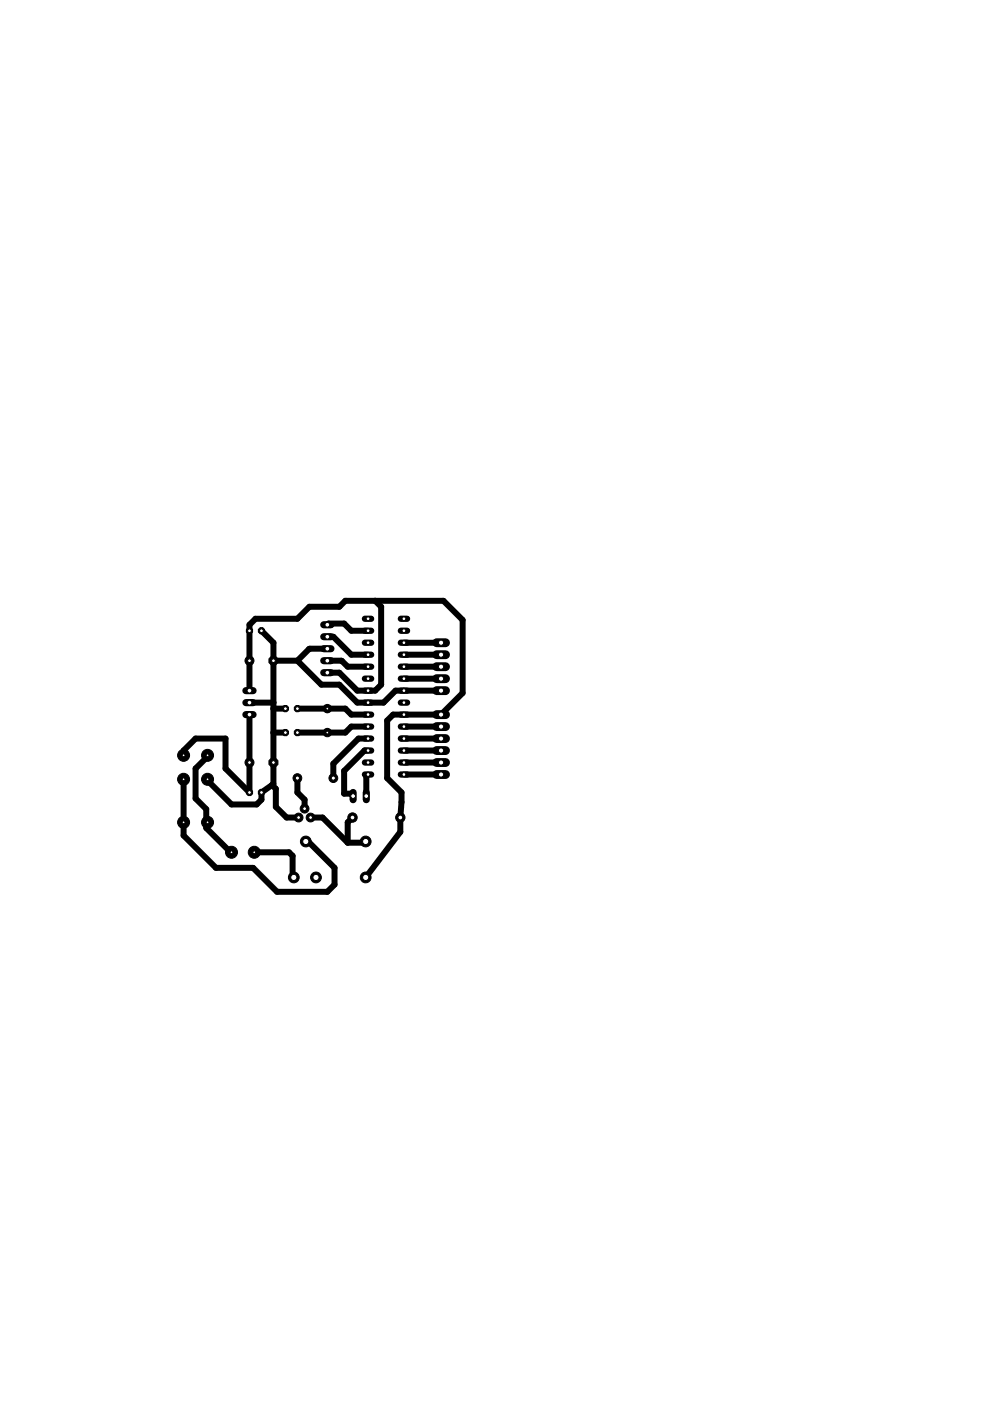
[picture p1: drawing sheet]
<svg xmlns="http://www.w3.org/2000/svg" width="210mm" height="297mm" viewBox="0 0 210 297" stroke-linecap="round" stroke-linejoin="round" font-family="sans-serif">
<g fill="#000" stroke="#000" stroke-width="1.3">
<path d="M52.9 133.7v6.4zM52.9 132.5v1.2zM54.2 131.2l-1.3 1.3zM55.4 133.7l2.6 2.6zM54.2 131.2h8.9zM65.6 128.7l-2.5 2.5zM65.7 137.5h3.7zM69.4 132.5l.3-.3zM69.4 135h1.3zM65.6 128.7h6.3zM69.7 132.2h3.3zM73.2 127.4l-1.3 1.3z"/>
<path d="M70.7 135l3.8 3.8zM73 132.2l1.5 1.5zM74.5 138.8h3.5zM74.5 133.7h3.5zM79.5 127.4l1.3 1.3zM73.2 127.4h6.3zM80.8 128.7v16.5zM85.6 138.8h7.9zM85.6 136.3h7.9zM79.5 127.4h14.5zM94 127.4l4.1 4zM38.9 159.1v1z"/>
<path d="M41.5 156.6l-2.6 2.5zM41.5 156.6h6.3zM47.8 156.6v6.3zM52.9 140.1v6.3zM58 150.2v5.1zM58 149v1.2zM58 140.1v8.9zM58 136.3v3.8zM58 150.2h2.5zM52.9 149h5.1zM58 155.3h2.5zM58 140.1h5.1z"/>
<path d="M63.1 150.2h6.3zM63.1 155.3h6.2zM63.1 140.1l5 5.1zM63.1 140.1l2.4-2.5zM68.1 145.2h3.8zM69.3 155.3l.1-.1zM69.4 150.2h.1zM69.4 155.3h3.8zM69.4 155.2v.1zM69.4 140.1h2.9zM69.5 150.2l-.1 .2zM71.9 145.2l3.9 3.8z"/>
<path d="M69.4 142.6h2.5zM72.5 140.2l1.2 1.2zM69.5 150.2h3.7zM73.2 155.3l1.3-1.2zM73.7 141.4h4.3zM73.2 150.2l1.3 1.3zM74.5 154.1h3.5zM75.8 149h2.2zM71.9 142.6l3.9 3.8zM76 156.6h2zM77.3 159.1h.7zM74.5 151.5h3.5z"/>
<path d="M78 149h3.3zM75.8 146.4h2.2zM78 146.4h1.5zM80.8 145.2l-1.3 1.2zM81.3 149l2.6-2.6zM82.1 152.8l1.3-1.3zM83.4 151.5h2.2zM83.9 146.4h1.7zM85.6 146.4h7.9zM85.6 151.5h7.9zM85.6 143.9h7.9zM85.6 141.4h7.9z"/>
<path d="M85.6 159.1h7.9zM85.1 156.6h8.4zM85.6 154.1h7.9zM98.1 146.9l-4.6 4.6zM98.1 131.4v15.5zM38.9 160.1v.3zM38.7 174.3h.2zM38.9 165.5v8.8zM38.9 174.3v2.8zM41.5 162.9v6.4zM41.5 162.9l2.5-2.5zM43.7 171.6v2.7z"/>
<path d="M41.5 169.3l2.2 2.3zM43.7 174.3v1.3zM44 165.5l5.1 5.1zM47.8 162.9l5.1 5.1zM49.1 170.6h5.3zM52.9 151.5v10.2zM52.9 161.7v6.3zM54.4 170.6l1-1.1zM55.4 168v1.5zM55.4 168l2.3-1.6zM57.7 166.4l.3-.2zM58 161.7v4.5z"/>
<path d="M58 155.3v6.4zM58.5 171.1l2.3 2.2zM58.5 167.2v3.9zM57.7 166.4l.8 .8zM60.8 173.3h2.5zM63.1 165v3zM63.1 168l1.5 1.5zM64.6 169.5v1.9zM64.8 178.4h.5zM65.8 173.3h2.6zM68.4 173.3l5.3 5.4zM76 156.6l-5.3 5.3z"/>
<path d="M70.7 161.9v3.1zM73 163.4l4.3-4.3zM73 163.4v4.9zM73 168.3h1.4zM73.7 178.7h3.6zM73.7 174.3v4.4zM73.7 174.3l1-1zM74.4 168.3l.5 .5zM77.3 178.7l.2-.3zM77.7 164.6v4.2zM77.7 164.6l.3-.4zM82.1 152.8v12.2z"/>
<path d="M84.9 173.3v3.1zM85.1 170.1l-.2 3.2zM82.1 165l3 3zM85.1 168v2.1zM85.6 161.7h7.9zM85.6 164.2h7.9zM38.9 177.1l6.9 6.9zM45.8 184h7.9zM43.7 175.6l5.2 5.1zM53.7 184l5 5.1zM58.7 189.1h10.7zM53.9 180.7h7.4z"/>
<path d="M61.3 180.7l.7 .8zM62 181.5v4.3zM62 185.8l.3 .2zM69.4 189.1l1.5-1.5zM65.3 178.4l5.6 5.6zM70.9 184v3.6zM84.9 176.4l-7.4 9.6z"/>
</g>
<path d="M65.7 137.5l-.2 .1M72.3 140.1l.2 .1" fill="none" stroke="#000" stroke-width="1.3"/>
<path d="M52.1 151.5h1.6z" fill="#000" stroke="#000" stroke-width="1.5"/>
<circle cx="52.9" cy="151.5" r=".51" fill="#fff" stroke="#000" stroke-width=".21"/>
<path d="M52.1 149h1.6z" fill="#000" stroke="#000" stroke-width="1.5"/>
<circle cx="52.9" cy="149" r=".51" fill="#fff" stroke="#000" stroke-width=".21"/>
<path d="M52.1 146.4h1.6z" fill="#000" stroke="#000" stroke-width="1.5"/>
<circle cx="52.9" cy="146.4" r=".51" fill="#fff" stroke="#000" stroke-width=".21"/>
<circle cx="69.4" cy="155.2" r=".66" fill="#000" stroke="#000" stroke-width=".21"/>
<circle cx="69.4" cy="155.2" r=".4" fill="#fff" stroke="#000" stroke-width=".21"/>
<circle cx="69.4" cy="150.4" r=".66" fill="#000" stroke="#000" stroke-width=".21"/>
<circle cx="69.4" cy="150.4" r=".4" fill="#fff" stroke="#000" stroke-width=".21"/>
<circle cx="38.9" cy="160.4" r=".76" fill="#000" stroke="#000" stroke-width=".21"/>
<circle cx="38.9" cy="160.4" r=".51" fill="#fff" stroke="#000" stroke-width=".21"/>
<circle cx="44" cy="160.4" r=".83" fill="#000" stroke="#000" stroke-width=".21"/>
<circle cx="44" cy="160.4" r=".51" fill="#fff" stroke="#000" stroke-width=".21"/>
<circle cx="44" cy="165.5" r=".83" fill="#000" stroke="#000" stroke-width=".21"/>
<circle cx="44" cy="165.5" r=".51" fill="#fff" stroke="#000" stroke-width=".21"/>
<circle cx="38.9" cy="165.5" r=".83" fill="#000" stroke="#000" stroke-width=".21"/>
<circle cx="38.9" cy="165.5" r=".51" fill="#fff" stroke="#000" stroke-width=".21"/>
<circle cx="60.5" cy="150.2" r=".71" fill="#000" stroke="#000" stroke-width=".21"/>
<circle cx="60.5" cy="150.2" r=".4" fill="#fff" stroke="#000" stroke-width=".21"/>
<circle cx="63.1" cy="150.2" r=".71" fill="#000" stroke="#000" stroke-width=".21"/>
<circle cx="63.1" cy="150.2" r=".4" fill="#fff" stroke="#000" stroke-width=".21"/>
<circle cx="60.5" cy="155.3" r=".71" fill="#000" stroke="#000" stroke-width=".21"/>
<circle cx="60.5" cy="155.3" r=".4" fill="#fff" stroke="#000" stroke-width=".21"/>
<circle cx="63.1" cy="155.3" r=".71" fill="#000" stroke="#000" stroke-width=".21"/>
<circle cx="63.1" cy="155.3" r=".4" fill="#fff" stroke="#000" stroke-width=".21"/>
<path d="M68.6 142.6h1.6z" fill="#000" stroke="#000" stroke-width="1.5"/>
<circle cx="69.4" cy="142.6" r=".51" fill="#fff" stroke="#000" stroke-width=".21"/>
<path d="M68.6 140.1h1.6z" fill="#000" stroke="#000" stroke-width="1.5"/>
<circle cx="69.4" cy="140.1" r=".51" fill="#fff" stroke="#000" stroke-width=".21"/>
<path d="M68.6 137.5h1.6z" fill="#000" stroke="#000" stroke-width="1.5"/>
<circle cx="69.4" cy="137.5" r=".51" fill="#fff" stroke="#000" stroke-width=".21"/>
<path d="M68.6 135h1.6z" fill="#000" stroke="#000" stroke-width="1.5"/>
<circle cx="69.4" cy="135" r=".51" fill="#fff" stroke="#000" stroke-width=".21"/>
<path d="M68.6 132.5h1.6z" fill="#000" stroke="#000" stroke-width="1.5"/>
<circle cx="69.4" cy="132.5" r=".51" fill="#fff" stroke="#000" stroke-width=".21"/>
<path d="M77.4 131.2h1.3z" fill="#000" stroke="#000" stroke-width="1.3"/>
<circle cx="78" cy="131.2" r=".4" fill="#fff" stroke="#000" stroke-width=".21"/>
<path d="M77.4 133.7h1.3z" fill="#000" stroke="#000" stroke-width="1.3"/>
<circle cx="78" cy="133.7" r=".4" fill="#fff" stroke="#000" stroke-width=".21"/>
<path d="M77.4 146.4h1.3z" fill="#000" stroke="#000" stroke-width="1.3"/>
<circle cx="78" cy="146.4" r=".4" fill="#fff" stroke="#000" stroke-width=".21"/>
<path d="M77.4 149h1.3z" fill="#000" stroke="#000" stroke-width="1.3"/>
<circle cx="78" cy="149" r=".4" fill="#fff" stroke="#000" stroke-width=".21"/>
<path d="M77.4 136.3h1.3z" fill="#000" stroke="#000" stroke-width="1.3"/>
<circle cx="78" cy="136.3" r=".4" fill="#fff" stroke="#000" stroke-width=".21"/>
<path d="M77.4 138.8h1.3z" fill="#000" stroke="#000" stroke-width="1.3"/>
<circle cx="78" cy="138.8" r=".4" fill="#fff" stroke="#000" stroke-width=".21"/>
<path d="M77.4 143.9h1.3z" fill="#000" stroke="#000" stroke-width="1.3"/>
<circle cx="78" cy="143.9" r=".4" fill="#fff" stroke="#000" stroke-width=".21"/>
<path d="M77.4 141.4h1.3z" fill="#000" stroke="#000" stroke-width="1.3"/>
<circle cx="78" cy="141.4" r=".4" fill="#fff" stroke="#000" stroke-width=".21"/>
<path d="M77.4 151.5h1.3z" fill="#000" stroke="#000" stroke-width="1.3"/>
<circle cx="78" cy="151.5" r=".4" fill="#fff" stroke="#000" stroke-width=".21"/>
<path d="M77.4 154.1h1.3z" fill="#000" stroke="#000" stroke-width="1.3"/>
<circle cx="78" cy="154.1" r=".4" fill="#fff" stroke="#000" stroke-width=".21"/>
<path d="M77.4 156.6h1.3z" fill="#000" stroke="#000" stroke-width="1.3"/>
<circle cx="78" cy="156.6" r=".4" fill="#fff" stroke="#000" stroke-width=".21"/>
<path d="M77.4 159.1h1.3z" fill="#000" stroke="#000" stroke-width="1.3"/>
<circle cx="78" cy="159.1" r=".4" fill="#fff" stroke="#000" stroke-width=".21"/>
<path d="M77.4 161.7h1.3z" fill="#000" stroke="#000" stroke-width="1.3"/>
<circle cx="78" cy="161.7" r=".4" fill="#fff" stroke="#000" stroke-width=".21"/>
<path d="M77.4 164.2h1.3z" fill="#000" stroke="#000" stroke-width="1.3"/>
<circle cx="78" cy="164.2" r=".4" fill="#fff" stroke="#000" stroke-width=".21"/>
<path d="M85 164.2h1.3z" fill="#000" stroke="#000" stroke-width="1.3"/>
<circle cx="85.6" cy="164.2" r=".4" fill="#fff" stroke="#000" stroke-width=".21"/>
<path d="M85 161.7h1.3z" fill="#000" stroke="#000" stroke-width="1.3"/>
<circle cx="85.6" cy="161.7" r=".4" fill="#fff" stroke="#000" stroke-width=".21"/>
<path d="M85 159.1h1.3z" fill="#000" stroke="#000" stroke-width="1.3"/>
<circle cx="85.6" cy="159.1" r=".4" fill="#fff" stroke="#000" stroke-width=".21"/>
<path d="M85 156.6h1.3z" fill="#000" stroke="#000" stroke-width="1.3"/>
<circle cx="85.6" cy="156.6" r=".4" fill="#fff" stroke="#000" stroke-width=".21"/>
<path d="M85 154.1h1.3z" fill="#000" stroke="#000" stroke-width="1.3"/>
<circle cx="85.6" cy="154.1" r=".4" fill="#fff" stroke="#000" stroke-width=".21"/>
<path d="M85 151.5h1.3z" fill="#000" stroke="#000" stroke-width="1.3"/>
<circle cx="85.6" cy="151.5" r=".4" fill="#fff" stroke="#000" stroke-width=".21"/>
<path d="M85 149h1.3z" fill="#000" stroke="#000" stroke-width="1.3"/>
<circle cx="85.6" cy="149" r=".4" fill="#fff" stroke="#000" stroke-width=".21"/>
<path d="M85 146.4h1.3z" fill="#000" stroke="#000" stroke-width="1.3"/>
<circle cx="85.6" cy="146.4" r=".4" fill="#fff" stroke="#000" stroke-width=".21"/>
<path d="M85 143.9h1.3z" fill="#000" stroke="#000" stroke-width="1.3"/>
<circle cx="85.6" cy="143.9" r=".4" fill="#fff" stroke="#000" stroke-width=".21"/>
<path d="M85 141.4h1.3z" fill="#000" stroke="#000" stroke-width="1.3"/>
<circle cx="85.6" cy="141.4" r=".4" fill="#fff" stroke="#000" stroke-width=".21"/>
<path d="M85 138.8h1.3z" fill="#000" stroke="#000" stroke-width="1.3"/>
<circle cx="85.6" cy="138.8" r=".4" fill="#fff" stroke="#000" stroke-width=".21"/>
<path d="M85 136.3h1.3z" fill="#000" stroke="#000" stroke-width="1.3"/>
<circle cx="85.6" cy="136.3" r=".4" fill="#fff" stroke="#000" stroke-width=".21"/>
<path d="M85 133.7h1.3z" fill="#000" stroke="#000" stroke-width="1.3"/>
<circle cx="85.6" cy="133.7" r=".4" fill="#fff" stroke="#000" stroke-width=".21"/>
<path d="M85 131.2h1.3z" fill="#000" stroke="#000" stroke-width="1.3"/>
<circle cx="85.6" cy="131.2" r=".4" fill="#fff" stroke="#000" stroke-width=".21"/>
<circle cx="52.9" cy="161.7" r=".95" fill="#000" stroke="#000" stroke-width=".21"/>
<circle cx="52.9" cy="161.7" r=".4" fill="#fff" stroke="#000" stroke-width=".21"/>
<circle cx="58" cy="161.7" r="1.03" fill="#000" stroke="#000" stroke-width=".21"/>
<circle cx="58" cy="161.7" r=".4" fill="#fff" stroke="#000" stroke-width=".21"/>
<circle cx="52.9" cy="140.1" r=".95" fill="#000" stroke="#000" stroke-width=".21"/>
<circle cx="52.9" cy="140.1" r=".4" fill="#fff" stroke="#000" stroke-width=".21"/>
<circle cx="58" cy="140.1" r="1.03" fill="#000" stroke="#000" stroke-width=".21"/>
<circle cx="58" cy="140.1" r=".4" fill="#fff" stroke="#000" stroke-width=".21"/>
<circle cx="53.9" cy="180.7" r=".64" fill="#000" stroke="#000" stroke-width=".21"/>
<circle cx="53.9" cy="180.7" r=".25" fill="#fff" stroke="#000" stroke-width=".21"/>
<circle cx="48.9" cy="180.7" r=".64" fill="#000" stroke="#000" stroke-width=".21"/>
<circle cx="48.9" cy="180.7" r=".25" fill="#fff" stroke="#000" stroke-width=".21"/>
<circle cx="43.7" cy="174.3" r=".64" fill="#000" stroke="#000" stroke-width=".21"/>
<circle cx="43.7" cy="174.3" r=".25" fill="#fff" stroke="#000" stroke-width=".21"/>
<circle cx="38.7" cy="174.3" r=".64" fill="#000" stroke="#000" stroke-width=".21"/>
<circle cx="38.7" cy="174.3" r=".25" fill="#fff" stroke="#000" stroke-width=".21"/>
<circle cx="52.9" cy="168" r=".71" fill="#000" stroke="#000" stroke-width=".21"/>
<circle cx="52.9" cy="168" r=".4" fill="#fff" stroke="#000" stroke-width=".21"/>
<circle cx="55.4" cy="168" r=".71" fill="#000" stroke="#000" stroke-width=".21"/>
<circle cx="55.4" cy="168" r=".4" fill="#fff" stroke="#000" stroke-width=".21"/>
<circle cx="52.9" cy="133.7" r=".71" fill="#000" stroke="#000" stroke-width=".21"/>
<circle cx="52.9" cy="133.7" r=".4" fill="#fff" stroke="#000" stroke-width=".21"/>
<circle cx="55.4" cy="133.7" r=".71" fill="#000" stroke="#000" stroke-width=".21"/>
<circle cx="55.4" cy="133.7" r=".4" fill="#fff" stroke="#000" stroke-width=".21"/>
<circle cx="64.8" cy="178.4" r="1.14" fill="#000" stroke="#000" stroke-width=".21"/>
<circle cx="64.8" cy="178.4" r=".66" fill="#fff" stroke="#000" stroke-width=".21"/>
<circle cx="77.5" cy="186" r="1.14" fill="#000" stroke="#000" stroke-width=".21"/>
<circle cx="77.5" cy="186" r=".66" fill="#fff" stroke="#000" stroke-width=".21"/>
<circle cx="77.5" cy="178.4" r="1.14" fill="#000" stroke="#000" stroke-width=".21"/>
<circle cx="77.5" cy="178.4" r=".66" fill="#fff" stroke="#000" stroke-width=".21"/>
<circle cx="62.3" cy="186" r="1.14" fill="#000" stroke="#000" stroke-width=".21"/>
<circle cx="62.3" cy="186" r=".66" fill="#fff" stroke="#000" stroke-width=".21"/>
<circle cx="67" cy="186" r="1.14" fill="#000" stroke="#000" stroke-width=".21"/>
<circle cx="67" cy="186" r=".66" fill="#fff" stroke="#000" stroke-width=".21"/>
<circle cx="65.8" cy="173.3" r=".93" fill="#000" stroke="#000" stroke-width=".21"/>
<circle cx="65.8" cy="173.3" r=".4" fill="#fff" stroke="#000" stroke-width=".21"/>
<circle cx="64.6" cy="171.5" r=".93" fill="#000" stroke="#000" stroke-width=".21"/>
<circle cx="64.6" cy="171.4" r=".4" fill="#fff" stroke="#000" stroke-width=".21"/>
<circle cx="63.3" cy="173.3" r=".93" fill="#000" stroke="#000" stroke-width=".21"/>
<circle cx="63.3" cy="173.3" r=".4" fill="#fff" stroke="#000" stroke-width=".21"/>
<circle cx="63.1" cy="165" r=".93" fill="#000" stroke="#000" stroke-width=".21"/>
<circle cx="63.1" cy="165" r=".44" fill="#fff" stroke="#000" stroke-width=".21"/>
<circle cx="70.7" cy="165" r=".93" fill="#000" stroke="#000" stroke-width=".21"/>
<circle cx="70.7" cy="165" r=".44" fill="#fff" stroke="#000" stroke-width=".21"/>
<circle cx="74.7" cy="173.3" r=".99" fill="#000" stroke="#000" stroke-width=".21"/>
<circle cx="74.7" cy="173.3" r=".51" fill="#fff" stroke="#000" stroke-width=".21"/>
<circle cx="84.9" cy="173.3" r=".99" fill="#000" stroke="#000" stroke-width=".21"/>
<circle cx="84.9" cy="173.3" r=".51" fill="#fff" stroke="#000" stroke-width=".21"/>
<path d="M92.6 151.5h1.9z" fill="#000" stroke="#000" stroke-width="1.9"/>
<circle cx="93.5" cy="151.5" r=".55" fill="#fff" stroke="#000" stroke-width=".21"/>
<path d="M92.6 154.1h1.9z" fill="#000" stroke="#000" stroke-width="1.9"/>
<circle cx="93.5" cy="154.1" r=".55" fill="#fff" stroke="#000" stroke-width=".21"/>
<path d="M92.6 156.6h1.9z" fill="#000" stroke="#000" stroke-width="1.9"/>
<circle cx="93.5" cy="156.6" r=".55" fill="#fff" stroke="#000" stroke-width=".21"/>
<path d="M92.6 159.1h1.9z" fill="#000" stroke="#000" stroke-width="1.9"/>
<circle cx="93.5" cy="159.1" r=".55" fill="#fff" stroke="#000" stroke-width=".21"/>
<path d="M92.6 161.7h1.9z" fill="#000" stroke="#000" stroke-width="1.9"/>
<circle cx="93.5" cy="161.7" r=".55" fill="#fff" stroke="#000" stroke-width=".21"/>
<path d="M92.6 164.2h1.9z" fill="#000" stroke="#000" stroke-width="1.9"/>
<circle cx="93.5" cy="164.2" r=".55" fill="#fff" stroke="#000" stroke-width=".21"/>
<path d="M92.6 136.3h1.9z" fill="#000" stroke="#000" stroke-width="1.9"/>
<circle cx="93.5" cy="136.3" r=".55" fill="#fff" stroke="#000" stroke-width=".21"/>
<path d="M92.6 138.8h1.9z" fill="#000" stroke="#000" stroke-width="1.9"/>
<circle cx="93.5" cy="138.8" r=".55" fill="#fff" stroke="#000" stroke-width=".21"/>
<path d="M92.6 141.4h1.9z" fill="#000" stroke="#000" stroke-width="1.9"/>
<circle cx="93.5" cy="141.4" r=".55" fill="#fff" stroke="#000" stroke-width=".21"/>
<path d="M92.6 143.9h1.9z" fill="#000" stroke="#000" stroke-width="1.9"/>
<circle cx="93.5" cy="143.9" r=".55" fill="#fff" stroke="#000" stroke-width=".21"/>
<path d="M92.6 146.4h1.9z" fill="#000" stroke="#000" stroke-width="1.9"/>
<circle cx="93.5" cy="146.4" r=".55" fill="#fff" stroke="#000" stroke-width=".21"/>
<path d="M77.7 168v1.5z" fill="#000" stroke="#000" stroke-width="1.5"/>
<circle cx="77.7" cy="168.8" r=".51" fill="#fff" stroke="#000" stroke-width=".21"/>
<path d="M74.9 168v1.5z" fill="#000" stroke="#000" stroke-width="1.5"/>
<circle cx="74.9" cy="168.8" r=".51" fill="#fff" stroke="#000" stroke-width=".21"/>
<circle cx="69.4" cy="150.2" r=".89" fill="#000" stroke="#000" stroke-width=".21"/>
<circle cx="69.4" cy="150.2" r=".3" fill="#fff" stroke="#000" stroke-width=".21"/>
<circle cx="69.4" cy="155.3" r=".89" fill="#000" stroke="#000" stroke-width=".21"/>
<circle cx="69.4" cy="155.3" r=".3" fill="#fff" stroke="#000" stroke-width=".21"/>
<circle cx="53.9" cy="180.7" r="1.27" fill="#000" stroke="#000" stroke-width=".21"/>
<circle cx="53.9" cy="180.7" r=".3" fill="#fff" stroke="#000" stroke-width=".21"/>
<circle cx="38.9" cy="160.1" r="1.27" fill="#000" stroke="#000" stroke-width=".21"/>
<circle cx="38.9" cy="160.1" r=".3" fill="#fff" stroke="#000" stroke-width=".21"/>
<circle cx="44" cy="174.3" r="1.27" fill="#000" stroke="#000" stroke-width=".21"/>
<circle cx="44" cy="174.3" r=".3" fill="#fff" stroke="#000" stroke-width=".21"/>
<circle cx="49.1" cy="180.7" r="1.27" fill="#000" stroke="#000" stroke-width=".21"/>
<circle cx="49.1" cy="180.7" r=".3" fill="#fff" stroke="#000" stroke-width=".21"/>
<circle cx="44" cy="160.1" r="1.27" fill="#000" stroke="#000" stroke-width=".21"/>
<circle cx="44" cy="160.1" r=".3" fill="#fff" stroke="#000" stroke-width=".21"/>
<circle cx="38.9" cy="165.2" r="1.27" fill="#000" stroke="#000" stroke-width=".21"/>
<circle cx="38.9" cy="165.2" r=".3" fill="#fff" stroke="#000" stroke-width=".21"/>
<circle cx="44" cy="165.2" r="1.27" fill="#000" stroke="#000" stroke-width=".21"/>
<circle cx="44" cy="165.2" r=".3" fill="#fff" stroke="#000" stroke-width=".21"/>
<circle cx="38.9" cy="174.3" r="1.27" fill="#000" stroke="#000" stroke-width=".21"/>
<circle cx="38.9" cy="174.3" r=".3" fill="#fff" stroke="#000" stroke-width=".21"/>
</svg>
